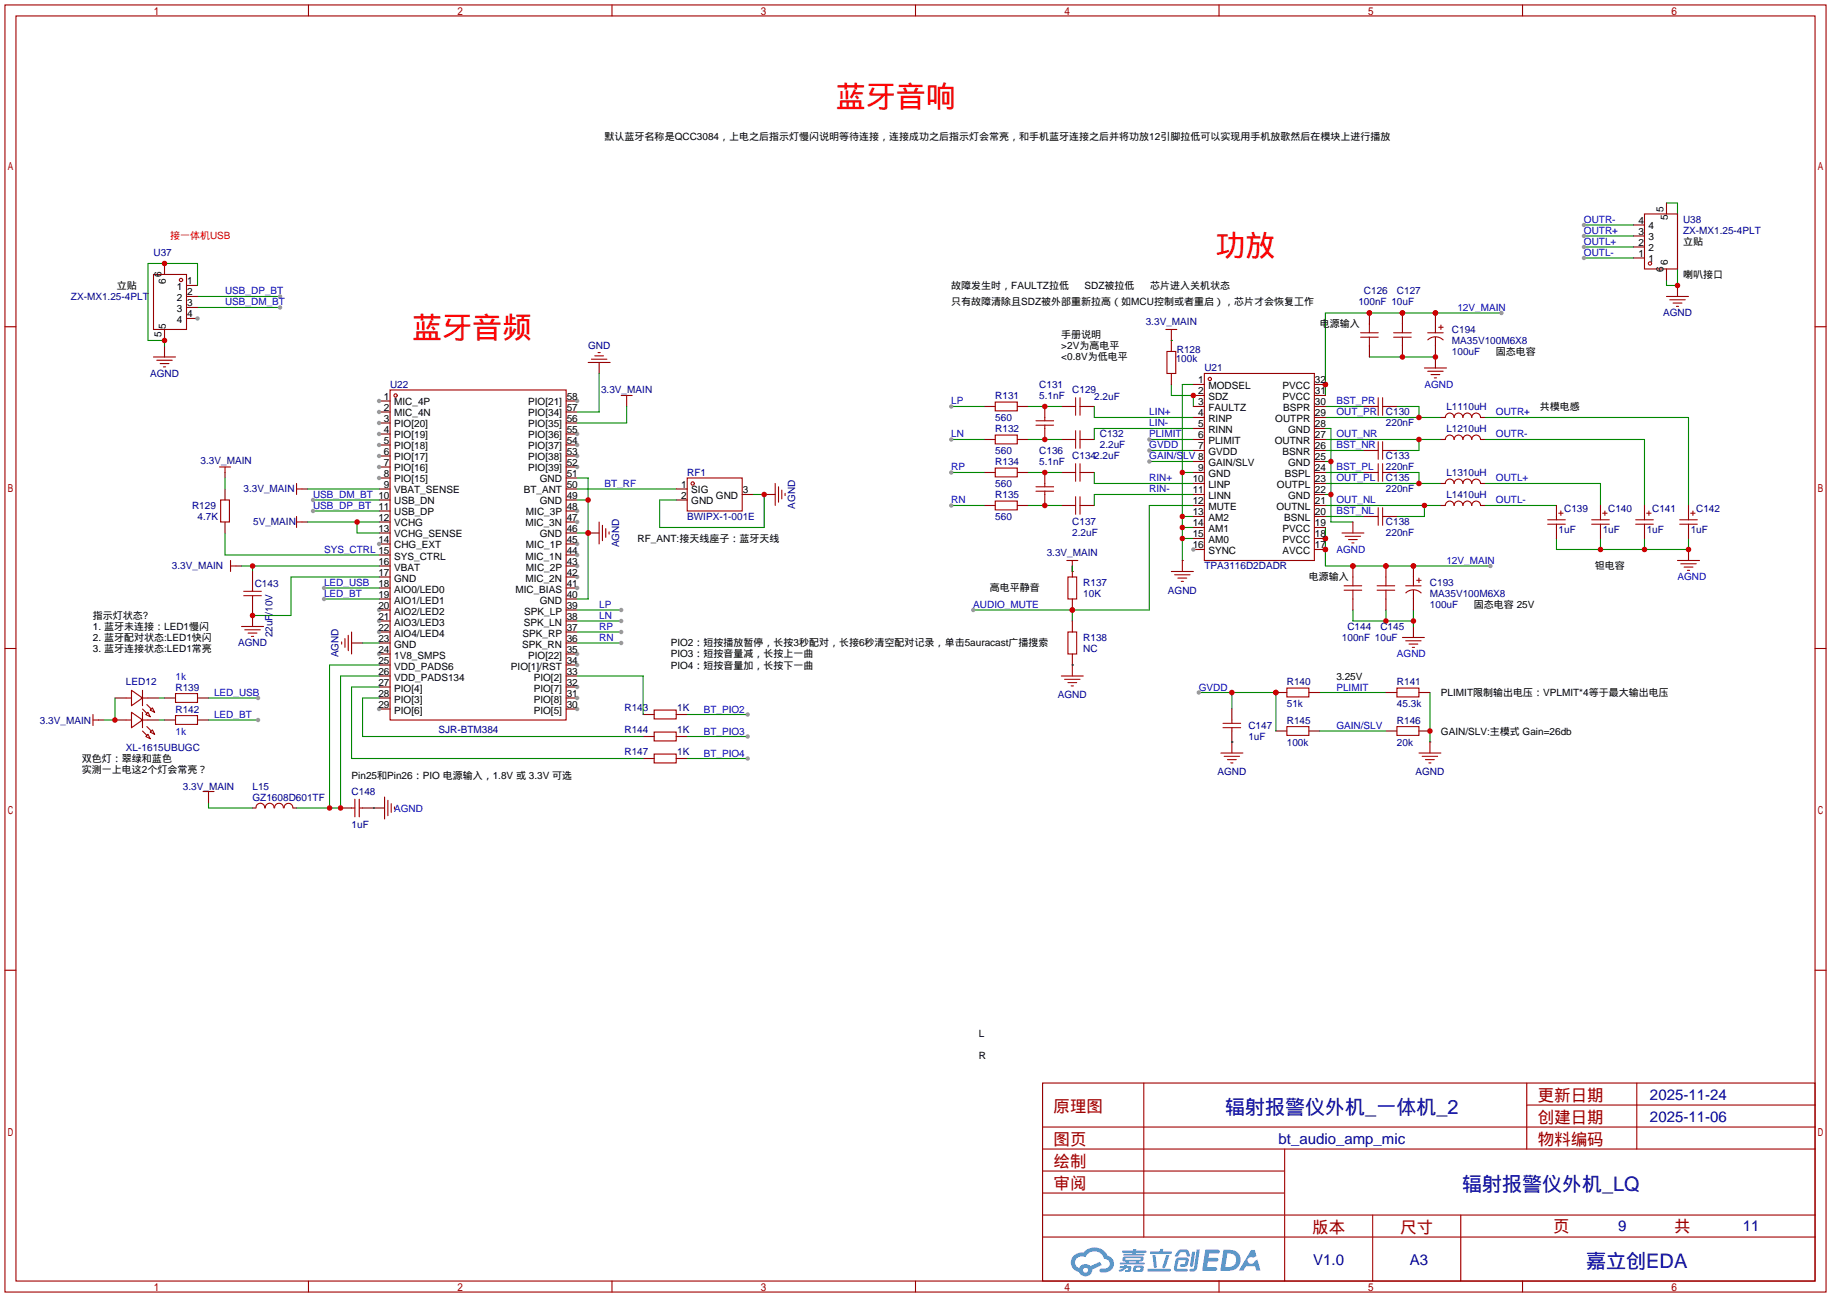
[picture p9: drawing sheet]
<svg xmlns="http://www.w3.org/2000/svg" width="423mm" height="299mm" viewBox="0 0 423 299" stroke-linecap="round" stroke-linejoin="round" font-family="sans-serif">
<defs><g id="words">
<g font-size="6.9" fill="#f00">
<text x="192.9" y="24.8">蓝牙音响</text>
<text x="280.5" y="59.1">功放</text>
<text x="95.1" y="78.2">蓝牙音频</text>
</g>
<g font-size="4.6" fill="#000080">
<text x="282.8" y="257.2">辐射报警仪外机_一体机_2</text>
<text x="337.5" y="275">辐射报警仪外机_LQ</text>
<text x="366.2" y="292.8">嘉立创EDA</text>
</g>
<g font-size="3.8" fill="#a00000">
<text x="243.2" y="256.8">原理图</text>
<text x="355" y="254.3">更新日期</text>
<text x="355" y="259.3">创建日期</text>
<text x="243.2" y="269.5">绘制</text>
<text x="243.2" y="264.4">图页</text>
<text x="355" y="264.4">物料编码</text>
<text x="243.2" y="274.6">审阅</text>
<text x="302.9" y="284.7">版本</text>
<text x="323.2" y="284.7">尺寸</text>
<text x="358.5" y="284.5">页</text>
<text x="386.5" y="284.5">共</text>
</g>
<g font-size="3.5" fill="#000080">
<text x="380.9" y="254">2025-11-24</text>
<text x="380.9" y="259.1">2025-11-06</text>
<text x="295.1" y="264.2">bt_audio_amp_mic</text>
<text x="373.6" y="284.3">9</text>
<text x="402.3" y="284.3">11</text>
<text x="303.1" y="292.1">V1.0</text>
<text x="325.4" y="292.1">A3</text>
</g>
<g font-size="2.3">
<text x="139.6" y="32.4">默认蓝牙名称是QCC3084，上电之后指示灯慢闪说明等待连接，连接成功之后指示灯会常亮，和手机蓝牙连接之后并将功放12引脚拉低可以实现用手机放歌然后在模块上进行播放</text>
<text x="378.2" y="51.7">4</text>
<text x="380.5" y="53">4</text>
<text x="384" y="48.9" transform="rotate(-90 384 48.9)">5</text>
<text x="385" y="50.7" transform="rotate(-90 385 50.7)">5</text>
<text x="378.2" y="59.3">1</text>
<text x="378.2" y="56.8">2</text>
<text x="378.2" y="54.3">3</text>
<text x="380.5" y="58.1">2</text>
<text x="380.5" y="55.5">3</text>
<text x="388.5" y="56.6">立贴</text>
<text x="37.3" y="63.9" transform="rotate(-90 37.3 63.9)">6</text>
<text x="38.3" y="65.7" transform="rotate(-90 38.3 65.7)">6</text>
<text x="43.2" y="65.7">1</text>
<text x="380.5" y="60.6">1</text>
<text x="384" y="62.9" transform="rotate(-90 384 62.9)">6</text>
<text x="385" y="61.1" transform="rotate(-90 385 61.1)">6</text>
<text x="388.5" y="64.2">喇叭接口</text>
<text x="27" y="66.7">立贴</text>
<text x="40.8" y="67">1</text>
<text x="40.8" y="69.5">2</text>
<text x="43.2" y="68.2">2</text>
<text x="43.2" y="70.8">3</text>
<text x="219.6" y="66.7">故障发生时，FAULTZ拉低</text>
<text x="219.6" y="70.5">只有故障清除且SDZ被外部重新拉高（如MCU控制或者重启），芯片才会恢复工作</text>
<text x="250.4" y="66.7">SDZ被拉低</text>
<text x="265.5" y="66.7">芯片进入关机状态</text>
<text x="37.3" y="77.8" transform="rotate(-90 37.3 77.8)">5</text>
<text x="38.3" y="76.1" transform="rotate(-90 38.3 76.1)">5</text>
<text x="40.8" y="72">3</text>
<text x="40.8" y="74.6">4</text>
<text x="43.2" y="73.3">4</text>
<text x="304.7" y="75.6">电源输入</text>
<text x="245" y="78.2">手册说明</text>
<text x="245" y="80.7">&gt;2V为高电平</text>
<text x="245" y="83.2">&lt;0.8V为低电平</text>
<text x="345.3" y="82">固态电容</text>
<text x="276.6" y="88.5">1</text>
<text x="278.9" y="89.8">MODSEL</text>
<text x="296" y="89.8">PVCC</text>
<text x="303.5" y="88.5">32</text>
<text x="88.6" y="92.4">1</text>
<text x="88.6" y="94.9">2</text>
<text x="91" y="93.6">MIC_4P</text>
<text x="121.9" y="93.6">PIO[21]</text>
<text x="130.8" y="94.9">57</text>
<text x="130.8" y="92.4">58</text>
<text x="276.6" y="91.1">2</text>
<text x="276.6" y="93.6">3</text>
<text x="278.9" y="92.4">SDZ</text>
<text x="278.9" y="94.9">FAULTZ</text>
<text x="296" y="92.4">PVCC</text>
<text x="296.2" y="94.9">BSPR</text>
<text x="303.5" y="93.6">30</text>
<text x="303.5" y="91.1">31</text>
<text x="355.5" y="94.7">共模电感</text>
<text x="88.6" y="97.4">3</text>
<text x="88.6" y="100">4</text>
<text x="91" y="96.2">MIC_4N</text>
<text x="91" y="98.7">PIO[20]</text>
<text x="91" y="101.2">PIO[19]</text>
<text x="121.9" y="101.2">PIO[36]</text>
<text x="121.9" y="98.7">PIO[35]</text>
<text x="121.9" y="96.2">PIO[34]</text>
<text x="130.8" y="100">55</text>
<text x="130.8" y="97.4">56</text>
<text x="276.6" y="96.2">4</text>
<text x="276.6" y="98.7">5</text>
<text x="276.6" y="101.2">6</text>
<text x="278.9" y="97.4">RINP</text>
<text x="278.9" y="100">RINN</text>
<text x="294.4" y="97.4">OUTPR</text>
<text x="297.3" y="100">GND</text>
<text x="303.5" y="101.2">27</text>
<text x="303.5" y="98.7">28</text>
<text x="303.5" y="96.2">29</text>
<text x="88.6" y="102.5">5</text>
<text x="88.6" y="105.1">6</text>
<text x="88.6" y="107.6">7</text>
<text x="91" y="103.8">PIO[18]</text>
<text x="91" y="106.3">PIO[17]</text>
<text x="121.9" y="106.3">PIO[38]</text>
<text x="121.9" y="103.8">PIO[37]</text>
<text x="130.8" y="107.6">52</text>
<text x="130.8" y="105.1">53</text>
<text x="130.8" y="102.5">54</text>
<text x="276.6" y="103.8">7</text>
<text x="278.9" y="102.5">PLIMIT</text>
<text x="278.9" y="105.1">GVDD</text>
<text x="278.9" y="107.6">GAIN/SLV</text>
<text x="294.3" y="102.5">OUTNR</text>
<text x="296" y="105.1">BSNR</text>
<text x="297.3" y="107.6">GND</text>
<text x="303.5" y="106.3">25</text>
<text x="303.5" y="103.8">26</text>
<text x="88.6" y="110.1">8</text>
<text x="88.6" y="112.7">9</text>
<text x="91" y="108.9">PIO[16]</text>
<text x="91" y="111.4">PIO[15]</text>
<text x="91" y="113.9">VBAT_SENSE</text>
<text x="120.9" y="113.9">BT_ANT</text>
<text x="121.9" y="108.9">PIO[39]</text>
<text x="124.6" y="111.4">GND</text>
<text x="130.8" y="112.7">50</text>
<text x="130.8" y="110.1">51</text>
<text x="157.2" y="112.7">1</text>
<text x="159.6" y="113.9">SIG</text>
<text x="171.4" y="113.9">3</text>
<text x="275.3" y="111.4">10</text>
<text x="275.3" y="113.9">11</text>
<text x="276.6" y="108.9">9</text>
<text x="278.9" y="110.1">GND</text>
<text x="278.9" y="112.7">LINP</text>
<text x="294.8" y="112.7">OUTPL</text>
<text x="296.6" y="110.1">BSPL</text>
<text x="303.5" y="113.9">22</text>
<text x="303.5" y="111.4">23</text>
<text x="303.5" y="108.9">24</text>
<text x="91" y="116.5">USB_DN</text>
<text x="91" y="119">USB_DP</text>
<text x="121.4" y="119">MIC_3P</text>
<text x="124.6" y="116.5">GND</text>
<text x="130.8" y="117.8">48</text>
<text x="130.8" y="115.2">49</text>
<text x="157.2" y="115.2">2</text>
<text x="159.6" y="116.5">GND</text>
<text x="165.3" y="115.2">GND</text>
<text x="275.3" y="116.5">12</text>
<text x="275.3" y="119">13</text>
<text x="278.9" y="115.2">LINN</text>
<text x="278.9" y="117.8">MUTE</text>
<text x="294.6" y="117.8">OUTNL</text>
<text x="297.3" y="115.2">GND</text>
<text x="303.5" y="119">20</text>
<text x="303.5" y="116.5">21</text>
<text x="87.3" y="120.3">12</text>
<text x="87.3" y="122.8">13</text>
<text x="87.3" y="125.4">14</text>
<text x="91" y="121.6">VCHG</text>
<text x="91" y="124.1">VCHG_SENSE</text>
<text x="121.3" y="121.6">MIC_3N</text>
<text x="124.6" y="124.1">GND</text>
<text x="130.8" y="125.4">45</text>
<text x="130.8" y="122.8">46</text>
<text x="130.8" y="120.3">47</text>
<text x="147.2" y="125.1">RF_ANT:接天线座子：蓝牙天线</text>
<text x="275.3" y="121.6">14</text>
<text x="275.3" y="124.1">15</text>
<text x="278.9" y="120.3">AM2</text>
<text x="278.9" y="122.8">AM1</text>
<text x="278.9" y="125.4">AM0</text>
<text x="296" y="125.4">PVCC</text>
<text x="296" y="122.8">PVCC</text>
<text x="296.4" y="120.3">BSNL</text>
<text x="303.5" y="124.1">18</text>
<text x="303.5" y="121.6">19</text>
<text x="87.3" y="130.5">16</text>
<text x="91" y="126.6">CHG_EXT</text>
<text x="91" y="129.2">SYS_CTRL</text>
<text x="91" y="131.7">VBAT</text>
<text x="121.3" y="129.2">MIC_1N</text>
<text x="121.4" y="131.7">MIC_2P</text>
<text x="121.4" y="126.6">MIC_1P</text>
<text x="130.8" y="130.5">43</text>
<text x="130.8" y="127.9">44</text>
<text x="275.3" y="126.6">16</text>
<text x="278.9" y="127.9">SYNC</text>
<text x="296" y="127.9">AVCC</text>
<text x="303.5" y="126.6">17</text>
<text x="368.2" y="131.5">钽电容</text>
<text x="87.3" y="133">17</text>
<text x="87.3" y="135.5">18</text>
<text x="91" y="134.3">GND</text>
<text x="91" y="136.8">AIO0/LED0</text>
<text x="119" y="136.8">MIC_BIAS</text>
<text x="121.3" y="134.3">MIC_2N</text>
<text x="130.8" y="135.5">41</text>
<text x="130.8" y="133">42</text>
<text x="228.5" y="136.6">高电平静音</text>
<text x="302.1" y="134">电源输入</text>
<text x="21.5" y="142.9">指示灯状态?</text>
<text x="87.3" y="138.1">19</text>
<text x="87.3" y="140.6">20</text>
<text x="87.3" y="143.2">21</text>
<text x="91" y="139.3">AIO1/LED1</text>
<text x="91" y="141.9">AIO2/LED2</text>
<text x="121" y="141.9">SPK_LP</text>
<text x="124.6" y="139.3">GND</text>
<text x="130.8" y="143.2">38</text>
<text x="130.8" y="140.6">39</text>
<text x="130.8" y="138.1">40</text>
<text x="340.2" y="140.4">固态电容 25V</text>
<text x="21.5" y="145.5">1. 蓝牙未连接：LED1慢闪</text>
<text x="21.5" y="148">2. 蓝牙配对状态:LED1快闪</text>
<text x="87.3" y="145.7">22</text>
<text x="87.3" y="148.2">23</text>
<text x="91" y="144.4">AIO3/LED3</text>
<text x="91" y="147">AIO4/LED4</text>
<text x="91" y="149.5">GND</text>
<text x="120.5" y="149.5">SPK_RN</text>
<text x="120.6" y="147">SPK_RP</text>
<text x="120.9" y="144.4">SPK_LN</text>
<text x="130.8" y="148.2">36</text>
<text x="130.8" y="145.7">37</text>
<text x="154.8" y="149.3">PIO2：短按播放暂停，长按3秒配对，长接6秒清空配对记录，单击5auracast广播搜索</text>
<text x="21.5" y="150.5">3. 蓝牙连接状态:LED1常亮</text>
<text x="87.3" y="150.8">24</text>
<text x="87.3" y="153.3">25</text>
<text x="87.3" y="155.9">26</text>
<text x="91" y="152">1V8_SMPS</text>
<text x="91" y="154.6">VDD_PADS6</text>
<text x="117.9" y="154.6">PIO[1]/RST</text>
<text x="121.9" y="152">PIO[22]</text>
<text x="130.8" y="155.9">33</text>
<text x="130.8" y="153.3">34</text>
<text x="130.8" y="150.8">35</text>
<text x="154.8" y="151.8">PIO3：短按音量减，长按上一曲</text>
<text x="154.8" y="154.4">PIO4：短按音量加，长按下一曲</text>
<text x="87.3" y="158.4">27</text>
<text x="87.3" y="160.9">28</text>
<text x="91" y="157.1">VDD_PADS134</text>
<text x="91" y="159.7">PIO[4]</text>
<text x="123.2" y="159.7">PIO[7]</text>
<text x="123.2" y="157.1">PIO[2]</text>
<text x="130.8" y="160.9">31</text>
<text x="130.8" y="158.4">32</text>
<text x="308.5" y="156.9">3.25V</text>
<text x="332.6" y="160.7">PLIMIT限制输出电压：VPLMIT*4等于最大输出电压</text>
<text x="87.3" y="163.5">29</text>
<text x="91" y="162.2">PIO[3]</text>
<text x="91" y="164.7">PIO[6]</text>
<text x="123.2" y="164.7">PIO[5]</text>
<text x="123.2" y="162.2">PIO[8]</text>
<text x="130.8" y="163.5">30</text>
<text x="332.6" y="169.6">GAIN/SLV:主模式 Gain=26db</text>
<text x="18.9" y="175.9">双色灯：翠绿和蓝色</text>
<text x="18.9" y="178.5">实测一上电这2个灯会常亮？</text>
<text x="81.2" y="179.8">Pin25和Pin26：PIO 电源输入，1.8V 或 3.3V 可选</text>
<text x="225.9" y="239.4">L</text>
<text x="225.9" y="244.5">R</text>
</g>
<g font-size="2.3" fill="#00f">
<text x="365.6" y="51.5">OUTR-</text>
<text x="365.6" y="56.6">OUTL+</text>
<text x="365.6" y="59.1">OUTL-</text>
<text x="365.6" y="54">OUTR+</text>
<text x="51.9" y="68">USB_DP_BT</text>
<text x="51.9" y="70.5">USB_DM_BT</text>
<text x="336.4" y="71.8">12V_MAIN</text>
<text x="328.8" y="89.6">AGND</text>
<text x="219.6" y="93.4">LP</text>
<text x="265.3" y="95.9">LIN+</text>
<text x="308.5" y="93.4">BST_PR</text>
<text x="308.5" y="95.9">OUT_PR</text>
<text x="345.3" y="95.9">OUTR+</text>
<text x="219.6" y="101">LN</text>
<text x="265.3" y="101">PLIMIT</text>
<text x="265.3" y="98.5">LIN-</text>
<text x="308.5" y="101">OUT_NR</text>
<text x="345.3" y="101">OUTR-</text>
<text x="265.3" y="103.6">GVDD</text>
<text x="265.3" y="106.1">GAIN/SLV 8</text>
<text x="308.5" y="103.6">BST_NR</text>
<text x="139.6" y="112.4">BT_RF</text>
<text x="219.6" y="108.6">RP</text>
<text x="265.3" y="111.2">RIN+</text>
<text x="265.3" y="113.7">RIN-</text>
<text x="308.5" y="108.6">BST_PL</text>
<text x="308.5" y="111.2">OUT_PL</text>
<text x="345.3" y="111.2">OUTL+</text>
<text x="72.3" y="115">USB_DM_BT 10</text>
<text x="72.3" y="117.5">USB_DP_BT 11</text>
<text x="219.6" y="116.3">RN</text>
<text x="308.5" y="118.8">BST_NL</text>
<text x="308.5" y="116.3">OUT_NL</text>
<text x="345.3" y="116.3">OUTL-</text>
<text x="74.8" y="127.7">SYS_CTRL 15</text>
<text x="308.5" y="127.7">AGND</text>
<text x="333.9" y="130.2">12V_MAIN</text>
<text x="74.8" y="135.3">LED_USB</text>
<text x="74.8" y="137.8">LED_BT</text>
<text x="387.2" y="134">AGND</text>
<text x="138.3" y="140.4">LP</text>
<text x="138.3" y="142.9">LN</text>
<text x="224.7" y="140.4">AUDIO_MUTE</text>
<text x="138.3" y="145.5">RP</text>
<text x="138.3" y="148">RN</text>
<text x="322.5" y="151.8">AGND</text>
<text x="40.5" y="156.9">1k</text>
<text x="49.4" y="160.7">LED_USB</text>
<text x="276.7" y="159.4">GVDD</text>
<text x="308.5" y="159.4">PLIMIT</text>
<text x="49.4" y="165.8">LED_BT</text>
<text x="162.4" y="164.5">BT_PIO2</text>
<text x="40.5" y="169.6">1k</text>
<text x="162.4" y="169.6">BT_PIO3</text>
<text x="308.5" y="168.3">GAIN/SLV</text>
<text x="162.4" y="174.7">BT_PIO4</text>
<text x="91" y="187.4">AGND</text>
</g>
<g font-size="2.3" fill="#000080">
<text x="388.5" y="51.5">U38</text>
<text x="35.4" y="59.1">U37</text>
<text x="388.5" y="54">ZX-MX1.25-4PLT</text>
<text x="16.4" y="69.3">ZX-MX1.25-4PLT</text>
<text x="313.6" y="70.5">100nF 10uF</text>
<text x="314.8" y="68">C126</text>
<text x="322.5" y="68">C127</text>
<text x="264.5" y="75.1">3.3V_MAIN</text>
<text x="335.2" y="76.9">C194</text>
<text x="383.9" y="73.1">AGND</text>
<text x="135.7" y="80.7">GND</text>
<text x="271.4" y="83.5">100k</text>
<text x="271.7" y="81.5">R128</text>
<text x="335.2" y="79.4">MA35V100M6X8</text>
<text x="335.2" y="82">100uF</text>
<text x="34.6" y="87">AGND</text>
<text x="90" y="89.6">U22</text>
<text x="239.9" y="89.6">C131</text>
<text x="278" y="85.8">U21</text>
<text x="138.8" y="90.9">3.3V_MAIN</text>
<text x="229.7" y="92.1">R131</text>
<text x="239.9" y="92.1">5.1nF</text>
<text x="247.5" y="90.9">C129</text>
<text x="252.6" y="92.4">2.2uF</text>
<text x="319.9" y="95.9">C130</text>
<text x="333.9" y="94.7">L1110uH</text>
<text x="229.7" y="97.2">560</text>
<text x="229.7" y="99.7">R132</text>
<text x="253.9" y="101">C132</text>
<text x="319.9" y="98.5">220nF</text>
<text x="333.9" y="99.7">L1210uH</text>
<text x="46.3" y="107.1">3.3V_MAIN</text>
<text x="229.7" y="104.8">560</text>
<text x="229.7" y="107.4">R134</text>
<text x="239.9" y="104.8">C136</text>
<text x="239.9" y="107.4">5.1nF</text>
<text x="247.5" y="106.1">C1342.2uF</text>
<text x="253.9" y="103.6">2.2uF</text>
<text x="319.9" y="106.1">C133</text>
<text x="56.2" y="113.7">3.3V_MAIN</text>
<text x="158.6" y="109.9">RF1</text>
<text x="229.7" y="112.4">560</text>
<text x="319.9" y="111.2">C135</text>
<text x="319.9" y="113.7">220nF</text>
<text x="319.9" y="108.6">220nF</text>
<text x="333.9" y="109.9">L1310uH</text>
<text x="44.3" y="117.5">R129</text>
<text x="183.6" y="117.5" transform="rotate(-90 183.6 117.5)">AGND</text>
<text x="229.7" y="115">R135</text>
<text x="333.9" y="115">L1410uH</text>
<text x="361.1" y="118.3">C139</text>
<text x="371.2" y="118.3">C140</text>
<text x="381.4" y="118.3">C141</text>
<text x="391.5" y="118.3">C142</text>
<text x="45.6" y="120.1">4.7K</text>
<text x="58.4" y="121.3">5V_MAIN</text>
<text x="158.6" y="120.1">BWIPX-1-001E</text>
<text x="229.7" y="120.1">560</text>
<text x="247.5" y="121.3">C137</text>
<text x="247.5" y="123.9">2.2uF</text>
<text x="319.9" y="121.3">C138</text>
<text x="319.9" y="123.9">220nF</text>
<text x="359.8" y="123.1">1uF</text>
<text x="370" y="123.1">1uF</text>
<text x="380.1" y="123.1">1uF</text>
<text x="390.3" y="123.1">1uF</text>
<text x="39.7" y="131.5">3.3V_MAIN</text>
<text x="142.9" y="126.4" transform="rotate(-90 142.9 126.4)">AGND</text>
<text x="241.6" y="128.4">3.3V_MAIN</text>
<text x="278" y="131.5">TPA3116D2DADR</text>
<text x="58.8" y="135.6">C143</text>
<text x="250.1" y="135.3">R137</text>
<text x="250.1" y="137.8">10K</text>
<text x="269.6" y="137.1">AGND</text>
<text x="330.1" y="135.3">C193</text>
<text x="330.1" y="137.8">MA35V100M6X8</text>
<text x="330.1" y="140.4">100uF</text>
<text x="55" y="149.3">AGND</text>
<text x="62.9" y="147.2" transform="rotate(-90 62.9 147.2)">22uF/10V</text>
<text x="250.1" y="148">R138</text>
<text x="309.8" y="148">100nF 10uF</text>
<text x="311" y="145.5">C144</text>
<text x="318.6" y="145.5">C145</text>
<text x="78.2" y="151.8" transform="rotate(-90 78.2 151.8)">AGND</text>
<text x="250.1" y="150.5">NC</text>
<text x="29.1" y="158.2">LED12</text>
<text x="40.5" y="159.4">R139</text>
<text x="244.2" y="161.2">AGND</text>
<text x="297.1" y="158.2">R140</text>
<text x="322.5" y="158.2">R141</text>
<text x="9.2" y="167.1">3.3V_MAIN</text>
<text x="40.5" y="164.5">R142</text>
<text x="144.1" y="164.3">R143</text>
<text x="156.3" y="164.3">1K</text>
<text x="297.1" y="167.1">R145</text>
<text x="297.1" y="163.2">51k</text>
<text x="322.5" y="167.1">R146</text>
<text x="322.5" y="163.2">45.3k</text>
<text x="29.1" y="173.4">XL-1615UBUGC</text>
<text x="101.2" y="169.3">SJR-BTM384</text>
<text x="144.1" y="169.3">R144</text>
<text x="156.3" y="169.3">1K</text>
<text x="288.2" y="168.3">C147</text>
<text x="288.2" y="170.9">1uF</text>
<text x="297.1" y="172.1">100k</text>
<text x="322.5" y="172.1">20k</text>
<text x="144.1" y="174.4">R147</text>
<text x="156.3" y="174.4">1K</text>
<text x="281" y="179">AGND</text>
<text x="326.7" y="179">AGND</text>
<text x="42.2" y="182.3">3.3V_MAIN</text>
<text x="58.3" y="182.3">L15</text>
<text x="58.3" y="184.8">GZ1608D601TF</text>
<text x="81.2" y="183.6">C148</text>
<text x="81.2" y="191.2">1uF</text>
</g>
<text font-size="2.3" fill="#f00" x="39.2" y="55.3">接一体机USB</text>
</g></defs>
<g fill="none" stroke="#a10000" stroke-width=".25">
<path d="M1.1 1.1h420.4v297.2h-420.4zM3.7 3.7h415.3v292.1h-415.3zM71.2 1.1v2.6M141.3 1.1v2.6M211.3 1.1v2.6M281.4 1.1v2.6M351.5 1.1v2.6M1.1 75.4h2.6M419 75.4h2.5M1.1 149.7h2.6M419 149.7h2.5M1.1 224h2.6"/>
<path d="M419 224h2.5M240.7 250.1h178.3v45.7h-178.3zM264 250.1v35.5M352.4 250.1v15.2M352.4 255.1h66.6M377.8 250.1v15.2M240.7 270.4h55.8M240.7 265.3h178.3M240.7 275.5h55.8M240.7 260.2h178.3M296.5 265.3v30.5M71.2 295.8v2.5"/>
<path d="M141.3 295.8v2.5M211.3 295.8v2.5M240.7 285.6h178.3M240.7 280.5h178.3M281.4 295.8v2.5M316.9 280.5v15.3M337.2 280.5v15.3M351.5 295.8v2.5"/>
</g>
<g fill="#5487ff">
<path d="M278.2 288.5h2.7a.48 .48 0 0 1 .7 .5 .48 .48 0 0 1-.7 .4h-1.8l-.1 1h1.8a.43 .43 0 0 1 .4 .5 .43 .43 0 0 1-.4 .4h-2l-.2 1.3h1.7a.45 .45 0 0 1 .6 .2 .45 .45 0 0 1-.1 .6h-3.3z"/>
<path d="M288.8 288.6h.8l.4 1.4-.7 .4a.84 .84 0 0 0-1.2 .2 .84 .84 0 0 0 .3 1.2 .84 .84 0 0 0 1.2-.4l.1-.3 .6-.3 .7 2.6h-1l-.3-1h-2.1l-.6 1h-1z"/>
<path d="M275.2 289h.7l-.5 3.2a.36 .36 0 0 1-.4 .3 .36 .36 0 0 1-.3-.3z"/>
<path d="M276.2 288.5h.7l-.6 4.3a1.13 1.13 0 0 1-1.7 .6l.1-.4 .8-.1 .1-.1z"/>
<path d="M271.9 288.8l.6-.3h1.1a.77 .77 0 0 1 .8 .5l.3 1-.1 .1h-.6l-.3-.9-.2-.1h-1l-.7 1h-.6z"/>
<path d="M271.5 290.7l.5-.4h1.7a.81 .81 0 0 1 .7 .5 .81 .81 0 0 1-.2 .9 .81 .81 0 0 1-.9 .8h-.6a.32 .32 0 0 1-.3-.4 .32 .32 0 0 1 .3-.2l.8-.1 .2-.8h-1.7l-.3 1.9 2.2 .1a.32 .32 0 0 1 .3 .3 .32 .32 0 0 1-.4 .3h-2.2l-.5-.3-.1-.5z"/>
<path d="M264.9 293h5.1a.33 .33 0 0 1 .3 .3 .33 .33 0 0 1-.4 .3h-4.9l-.1-.1z"/>
<path d="M269.2 289.8h.7l-.6 2a.98 .98 0 0 1-.7 1l-.3-.3z"/>
<path d="M266 289.8h.7l.3 2.6a.34 .34 0 0 1-.3 .4 .34 .34 0 0 1-.3-.3z"/>
<path d="M265.5 288.9h2.2l.2-.5h.6l-.1 .5h1.8a.32 .32 0 0 1 .3 .4 .32 .32 0 0 1-.3 .3h-4.5l-.2-.2z"/>
<path d="M258.5 292.3h1l.1-.2h.6l-.1 .2 .9 .1 .1 .1-.1 1-1.3 .2v-.5h.7v-.4a.68 .68 0 0 0-.9 .4l-1.1 .5-.2-.4 1-.5h-.7z"/>
<path d="M259.1 288.8h2.4l.1-.4h.7l-.1 .4h2.2l.3 .2-.3 .2h-2.2l-.1 .3h1.8l.3 .2-.3 .2h-4.5l-.1-.4h2.1v-.3h-2.2l-.2-.1z"/>
<path d="M282.4 288.5l-.7 4.9h1.7a2.5 2.5 0 0 0 3-2.5 2.5 2.5 0 0 0-3.1-2.4zM283.3 289.4a1.65 1.65 0 0 1 2 1.7 1.65 1.65 0 0 1-2.1 1.5h-.4z"/>
<path d="M259.2 290.3l-.1 .8 .7 .1 .1 .3h-1.4l.1 .4h5.4l.2-.1-.2-.3h-1.1l.1-.3a.7 .7 0 0 0 .9-.2 .7 .7 0 0 0-.1-.9h-4.1zM259.8 290.5l3.5 .1-.2 .3h-3.2zM260.6 291.2h1.6l-.1 .3h-1.5z"/>
<path d="M261.7 292.4a1.05 1.05 0 0 0 0 1.2 2.91 2.91 0 0 0 2.1-.1 .98 .98 0 0 0 .1-1.2l-1.7-.1zM262.3 292.7h.8l.1 .4-.2 .2-.8-.1z"/>
<path d="M247.9 289.9a2.23 2.23 0 0 0-.6 2.3 2.23 2.23 0 0 0 1.8 1.5 1.58 1.58 0 0 0 1.7 1 1.58 1.58 0 0 0 1.3-1.6l2.2-1-.5-.8-2.1 1a1.65 1.65 0 0 0-2.6 .5 1.47 1.47 0 0 1-.7-2.1 1.47 1.47 0 0 1 2.2-.4 2.3 2.3 0 0 1 2.3-1.4 2.3 2.3 0 0 1 2 1.8 1.12 1.12 0 0 1 1.3 1 1.12 1.12 0 0 1-1.1 1.2h-.7a.45 .45 0 0 0-.6 .4 .45 .45 0 0 0 .4 .5 2.21 2.21 0 0 0 2.3-.6 2.21 2.21 0 0 0 .5-2.2 2.13 2.13 0 0 0-1.4-1.1 3.3 3.3 0 0 0-5.5-.7l-1.2 .1zM250 293.3a.6 .6 0 0 1 1.2 0 .6 .6 0 0 1-1.2 0z"/>
</g>
<g fill="none" stroke="#a10000" stroke-width=".25">
<path d="M30.4 159.4l2.5 1.8-2.5 1.7zM32.9 159.4v3.5M29.1 161.2h1.3M29.1 166.2h1.3M30.4 164.5l2.5 1.7-2.5 1.8zM32.9 163.7l1 1M32.9 161.2h1.3M32.9 164.5v3.5M32.9 166.2h1.3M32.9 168.8l1 1M33.9 162.7l1 1M33.9 167.8l1 1"/>
<path d="M34.2 164.5l.5 1-1-.5zM34.2 169.5l.5 1.1-1-.5zM34.7 164l.5-.6 .5 1.1zM34.7 169l.5-.5 .5 1z"/>
</g>
<path d="M26.5 161.2h2.6M26.5 166.2h2.6M34.2 161.2h2.5M34.2 166.2h2.5" fill="none" stroke="#870000" stroke-width=".25"/>
<path d="M26.5 161.2v5h-2.5" fill="none" stroke="#008700" stroke-width=".25"/>
<circle cx="26.5" cy="166.2" r=".63" fill="#c00"/>
<path d="M38 166.2h2.5M45.6 166.2h2.5" fill="none" stroke="#870000" stroke-width=".25"/>
<path d="M40.5 165.2h5.1v2.1h-5.1z" fill="none" stroke="#a10000" stroke-width=".25"/>
<path d="M36.7 166.2h1.3M48.1 166.2h11.5" fill="none" stroke="#008700" stroke-width=".25"/>
<circle cx="59.6" cy="166.2" r=".51" fill="#999"/>
<path d="M38 161.2h2.5M45.6 161.2h2.5" fill="none" stroke="#870000" stroke-width=".25"/>
<path d="M40.5 160.1h5.1v2.1h-5.1z" fill="none" stroke="#a10000" stroke-width=".25"/>
<path d="M305.9 93.9h8.9M305.9 96.4h26.7M322.5 93.9h5v2.5M305.9 104h8.9M305.9 109.1h8.9M305.9 119.3h8.9M36.7 161.2h1.3" fill="none" stroke="#008700" stroke-width=".25"/>
<circle cx="327.5" cy="96.4" r=".63" fill="#c00"/>
<path d="M305.9 101.5h26.7M327.5 101.5v2.5h-5" fill="none" stroke="#008700" stroke-width=".25"/>
<circle cx="327.5" cy="101.5" r=".63" fill="#c00"/>
<path d="M305.9 111.6h26.7M322.5 109.1h5v2.5" fill="none" stroke="#008700" stroke-width=".25"/>
<circle cx="327.5" cy="111.6" r=".63" fill="#c00"/>
<path d="M305.9 116.7h26.7M328.8 116.7v2.6h-6.3" fill="none" stroke="#008700" stroke-width=".25"/>
<circle cx="328.8" cy="116.7" r=".63" fill="#c00"/>
<path d="M331.3 82.4v2.6M326.3 144.7v2.5" fill="none" stroke="#870000" stroke-width=".25"/>
<path d="M328.8 85h5.1M329.6 85.7h3.5M330.3 86.5h2.1M331.1 87.2h.5M323.7 147.2h5.1M324.5 148h3.5M325.2 148.7h2.1M326 149.5h.5" fill="none" stroke="#a10000" stroke-width=".25"/>
<path d="M316.1 82.4h15.2M312.3 140.8v2.6h14M319.9 140.8v2.6M326.3 140.8v3.9" fill="none" stroke="#008700" stroke-width=".25"/>
<g fill="#c00">
<circle cx="326.3" cy="143.4" r=".63"/>
<circle cx="319.9" cy="143.4" r=".63"/>
</g>
<path d="M346.6 72.3h-40.7v19" fill="none" stroke="#008700" stroke-width=".25"/>
<g fill="#c00">
<circle cx="323.7" cy="72.3" r=".63"/>
<circle cx="316.1" cy="72.3" r=".63"/>
<circle cx="305.9" cy="88.8" r=".63"/>
<circle cx="331.3" cy="72.3" r=".63"/>
</g>
<circle cx="346.6" cy="72.3" r=".51" fill="#999"/>
<path d="M305.9 121.8v8.9h38.1" fill="none" stroke="#008700" stroke-width=".25"/>
<g fill="#c00">
<circle cx="319.9" cy="130.7" r=".63"/>
<circle cx="312.3" cy="130.7" r=".63"/>
<circle cx="305.9" cy="126.9" r=".63"/>
<circle cx="305.9" cy="124.3" r=".63"/>
<circle cx="326.3" cy="130.7" r=".63"/>
</g>
<circle cx="344" cy="130.7" r=".51" fill="#999"/>
<path d="M342.8 96.4h47v20.3M342.8 101.5h36.8v15.2M342.8 111.6h26.6v5.1M342.8 116.7h16.5M359.3 124.3v2.6h30.5v-2.6M369.4 124.3v2.6M379.6 124.3v2.6" fill="none" stroke="#008700" stroke-width=".25"/>
<path d="M389.8 126.9v2.5" fill="none" stroke="#870000" stroke-width=".25"/>
<path d="M387.2 129.4h5.1M388 130.2h3.5M388.7 130.9h2.1M389.5 131.7h.5" fill="none" stroke="#a10000" stroke-width=".25"/>
<g fill="#c00">
<circle cx="369.4" cy="126.9" r=".63"/>
<circle cx="379.6" cy="126.9" r=".63"/>
<circle cx="389.8" cy="126.9" r=".63"/>
</g>
<g fill="none" stroke="#870000" stroke-width=".25">
<path d="M227.2 93.9h2.5M234.8 93.9h2.6M241.2 93.9v2.5M241.2 98.9v2.6M245 93.9h2.5M250.1 93.9h2.5M227.2 101.5h2.5M227.2 109.1h2.5M227.2 116.7h2.5M234.8 101.5h2.6M234.8 109.1h2.6M234.8 116.7h2.6"/>
<path d="M241.2 109.1v2.5M241.2 114.2v2.5M245 101.5h2.5M245 109.1h2.5M245 116.7h2.5M250.1 101.5h2.5M250.1 109.1h2.5M250.1 116.7h2.5"/>
</g>
<g fill="none" stroke="#a10000" stroke-width=".25">
<path d="M229.7 92.8h5.1v2.1h-5.1zM239.1 98.2h4.1M239.1 97.2h4.1M241.2 96.4v.8M241.2 98.2v.7M247.5 93.9h.8M248.3 91.8v4.1M248.3 99.4v4.1M249.3 91.8v4.1M249.3 99.4v4.1M249.3 93.9h.8M229.7 100.5h5.1v2h-5.1z"/>
<path d="M229.7 108.1h5.1v2h-5.1zM229.7 115.7h5.1v2h-5.1zM239.1 113.4h4.1M239.1 112.4h4.1M241.2 111.6v.8M241.2 113.4v.8M247.5 101.5h.8M247.5 109.1h.8M247.5 116.7h.8M248.3 107.1v4M248.3 114.7v4M249.3 107.1v4"/>
<path d="M249.3 114.7v4M249.3 101.5h.8M249.3 109.1h.8M249.3 116.7h.8"/>
</g>
<path d="M275.5 88.8h-2.6v40.6M272.9 109.1h2.6M272.9 119.3h2.6M272.9 124.3h2.6M272.9 121.8h2.6" fill="none" stroke="#008700" stroke-width=".25"/>
<g fill="#c00">
<circle cx="272.9" cy="109.1" r=".63"/>
<circle cx="272.9" cy="119.3" r=".63"/>
<circle cx="272.9" cy="121.8" r=".63"/>
<circle cx="272.9" cy="124.3" r=".63"/>
</g>
<path d="M265.3 101.5h10.2" fill="none" stroke="#008700" stroke-width=".25"/>
<circle cx="265.3" cy="101.5" r=".51" fill="#999"/>
<path d="M265.3 104h10.2" fill="none" stroke="#008700" stroke-width=".25"/>
<circle cx="265.3" cy="104" r=".51" fill="#999"/>
<path d="M265.3 106.6h10.2" fill="none" stroke="#008700" stroke-width=".25"/>
<circle cx="265.3" cy="106.6" r=".51" fill="#999"/>
<path d="M252.6 93.9v2.5h22.9M275.5 98.9h-22.9v2.6M252.6 109.1v2.5h22.9M275.5 114.2h-22.9v2.5M275.5 116.7h-10.2v24.1h-40.6M247.5 140.8v2.6" fill="none" stroke="#008700" stroke-width=".25"/>
<circle cx="247.5" cy="140.8" r=".63" fill="#c00"/>
<circle cx="224.7" cy="140.8" r=".51" fill="#999"/>
<path d="M237.4 101.5h7.6" fill="none" stroke="#008700" stroke-width=".25"/>
<circle cx="241.2" cy="101.5" r=".63" fill="#c00"/>
<path d="M237.4 93.9h7.6" fill="none" stroke="#008700" stroke-width=".25"/>
<circle cx="241.2" cy="93.9" r=".63" fill="#c00"/>
<path d="M237.4 109.1h7.6" fill="none" stroke="#008700" stroke-width=".25"/>
<circle cx="241.2" cy="109.1" r=".63" fill="#c00"/>
<path d="M237.4 116.7h7.6" fill="none" stroke="#008700" stroke-width=".25"/>
<circle cx="241.2" cy="116.7" r=".63" fill="#c00"/>
<path d="M269.4 81.2h2v5h-2zM270.4 132h5.1M271.1 132.7h3.6M271.9 133.5h2M272.7 134.2h.5M272.9 129.4v2.6M327.5 173.9h5.1M328.3 174.6h3.6M329.1 175.4h2M329.8 176.1h.5M330.1 171.3v2.6" fill="none" stroke="#a10000" stroke-width=".25"/>
<path d="M270.4 78.6v2.6M270.4 86.2v2.6M272.9 129.4h.1M327.5 168.8h2.6M330.1 171.3h.1" fill="none" stroke="#870000" stroke-width=".25"/>
<path d="M270.4 88.8v2.5h5.1v2.6M304.7 159.9h15.2M330.1 159.9v11.4" fill="none" stroke="#008700" stroke-width=".25"/>
<circle cx="330.1" cy="168.8" r=".63" fill="#c00"/>
<path d="M294.5 168.8h2.6M302.1 168.8h2.6M319.9 168.8h2.6" fill="none" stroke="#870000" stroke-width=".25"/>
<path d="M297.1 167.8h5v2h-5zM322.5 167.8h5v2h-5z" fill="none" stroke="#a10000" stroke-width=".25"/>
<path d="M276.7 159.9h17.8v8.9M284.4 159.9v3.8M304.7 168.8h15.2" fill="none" stroke="#008700" stroke-width=".25"/>
<g fill="#c00">
<circle cx="294.5" cy="159.9" r=".63"/>
<circle cx="284.4" cy="159.9" r=".63"/>
</g>
<circle cx="276.7" cy="159.9" r=".51" fill="#999"/>
<path d="M281.8 173.9h5.1M282.6 174.6h3.5M283.3 175.4h2.1M284.1 176.1h.5M284.4 171.3v2.6" fill="none" stroke="#a10000" stroke-width=".25"/>
<path d="M284.4 171.3h.1" fill="none" stroke="#870000" stroke-width=".25"/>
<path d="M219.6 109.1h7.6" fill="none" stroke="#008700" stroke-width=".25"/>
<circle cx="219.6" cy="109.1" r=".51" fill="#999"/>
<path d="M219.6 116.7h7.6" fill="none" stroke="#008700" stroke-width=".25"/>
<circle cx="219.6" cy="116.7" r=".51" fill="#999"/>
<g fill="none" stroke="#a10000" stroke-width=".25">
<path d="M278 86.2h25.4v43.2h-25.4z"/>
<circle cx="279.3" cy="87.5" r=".38"/>
</g>
<path d="M275.5 88.8h2.5M275.5 91.3h2.5" fill="none" stroke="#870000" stroke-width=".25"/>
<circle cx="275.5" cy="91.3" r=".63" fill="#c00"/>
<g fill="none" stroke="#870000" stroke-width=".25">
<path d="M275.5 93.9h2.5M275.5 96.4h2.5M275.5 98.9h2.5M275.5 101.5h2.5M275.5 104h2.5M275.5 106.6h2.5M275.5 109.1h2.5M275.5 111.6h2.5M275.5 114.2h2.5M275.5 116.7h2.5M275.5 119.3h2.5M275.5 121.8h2.5"/>
<path d="M275.5 124.3h2.5M275.5 126.9h2.5"/>
</g>
<circle cx="275.5" cy="126.9" r=".51" fill="#999"/>
<path d="M303.4 126.9h2.5" fill="none" stroke="#870000" stroke-width=".25"/>
<circle cx="305.9" cy="126.9" r=".63" fill="#c00"/>
<path d="M303.4 124.3h2.5" fill="none" stroke="#870000" stroke-width=".25"/>
<circle cx="305.9" cy="124.3" r=".63" fill="#c00"/>
<g fill="none" stroke="#870000" stroke-width=".25">
<path d="M303.4 98.9h2.5M303.4 96.4h2.5M303.4 93.9h2.5M303.4 91.3h2.5M303.4 88.8h2.5M303.4 119.3h2.5M303.4 116.7h2.5M303.4 114.2h2.5M303.4 111.6h2.5M303.4 109.1h2.5M303.4 106.6h2.5M303.4 104h2.5"/>
<path d="M303.4 101.5h2.5M303.4 121.8h2.5"/>
</g>
<circle cx="305.9" cy="88.8" r=".63" fill="#c00"/>
<path d="M305.9 98.9h1.3v21.6h5.1M305.9 114.2h1.3M305.9 106.6h1.3" fill="none" stroke="#008700" stroke-width=".25"/>
<g fill="#c00">
<circle cx="307.2" cy="114.2" r=".63"/>
<circle cx="307.2" cy="106.6" r=".63"/>
</g>
<path d="M294.5 159.9h2.6M302.1 159.9h2.6M319.9 159.9h2.6M327.5 159.9h2.6" fill="none" stroke="#870000" stroke-width=".25"/>
<path d="M322.5 158.9h5v2h-5z" fill="none" stroke="#a10000" stroke-width=".25"/>
<circle cx="294.5" cy="159.9" r=".63" fill="#c00"/>
<path d="M297.1 158.9h5v2h-5z" fill="none" stroke="#a10000" stroke-width=".25"/>
<path d="M365.6 57h11.5" fill="none" stroke="#008700" stroke-width=".25"/>
<circle cx="365.6" cy="57" r=".51" fill="#999"/>
<path d="M365.6 59.6h11.5" fill="none" stroke="#008700" stroke-width=".25"/>
<circle cx="365.6" cy="59.6" r=".51" fill="#999"/>
<path d="M365.6 51.9h11.5" fill="none" stroke="#008700" stroke-width=".25"/>
<circle cx="365.6" cy="51.9" r=".51" fill="#999"/>
<path d="M365.6 54.5h11.5" fill="none" stroke="#008700" stroke-width=".25"/>
<circle cx="365.6" cy="54.5" r=".51" fill="#999"/>
<path d="M219.6 93.9h7.6" fill="none" stroke="#008700" stroke-width=".25"/>
<circle cx="219.6" cy="93.9" r=".51" fill="#999"/>
<path d="M219.6 101.5h7.6" fill="none" stroke="#008700" stroke-width=".25"/>
<circle cx="219.6" cy="101.5" r=".51" fill="#999"/>
<g fill="none" stroke="#a10000" stroke-width=".25">
<path d="M317.4 93.9h.7M318.1 91.8v4.1M319.2 91.8v4.1M319.2 93.9h.7M317.4 119.3h.7M317.4 109.1h.7M317.4 104h.7M318.1 102v4M318.1 107.1v4M318.1 117.2v4.1M319.2 102v4M319.2 107.1v4"/>
<path d="M319.2 117.2v4.1M319.2 119.3h.7M319.2 109.1h.7M319.2 104h.7M310.3 136.3h4M310.3 135.3h4M312.3 133.2v2.1"/>
</g>
<path d="M314.8 93.9h2.6M319.9 93.9h2.6M314.8 119.3h2.6M314.8 109.1h2.6M314.8 104h2.6M319.9 119.3h2.6M319.9 109.1h2.6M319.9 104h2.6M312.3 130.7v2.5M312.3 138.3v2.5" fill="none" stroke="#870000" stroke-width=".25"/>
<circle cx="312.3" cy="130.7" r=".63" fill="#c00"/>
<path d="M312.3 136.3v2M319.9 136.3v2" fill="none" stroke="#a10000" stroke-width=".25"/>
<path d="M319.9 130.7v2.5" fill="none" stroke="#870000" stroke-width=".25"/>
<circle cx="319.9" cy="130.7" r=".63" fill="#c00"/>
<path d="M314.1 77.9h4M314.1 76.8h4M316.1 74.8v2M317.9 135.3h4M317.9 136.3h4M319.9 133.2v2.1" fill="none" stroke="#a10000" stroke-width=".25"/>
<path d="M316.1 72.3v2.5M316.1 79.9v2.5M319.9 138.3v2.5" fill="none" stroke="#870000" stroke-width=".25"/>
<circle cx="316.1" cy="72.3" r=".63" fill="#c00"/>
<path d="M316.1 77.9v2M323.7 77.9v2" fill="none" stroke="#a10000" stroke-width=".25"/>
<path d="M323.7 72.3v2.5" fill="none" stroke="#870000" stroke-width=".25"/>
<circle cx="323.7" cy="72.3" r=".63" fill="#c00"/>
<path d="M321.7 76.8h4.1M323.7 74.8v2" fill="none" stroke="#a10000" stroke-width=".25"/>
<path d="M323.7 79.9v2.5" fill="none" stroke="#870000" stroke-width=".25"/>
<circle cx="323.7" cy="82.4" r=".63" fill="#c00"/>
<path d="M321.7 77.9h4.1M21.5 165v2.5M21.5 166.2h1.2M282.3 168h4.1M282.3 167h4.1M284.4 166.2v.8M284.4 168v.8" fill="none" stroke="#a10000" stroke-width=".25"/>
<path d="M22.7 166.2h1.3M284.4 163.7v2.5M284.4 168.8v2.5" fill="none" stroke="#870000" stroke-width=".25"/>
<path d="M48.1 161.2h11.5M284.4 171.3h.1" fill="none" stroke="#008700" stroke-width=".25"/>
<circle cx="59.6" cy="161.2" r=".51" fill="#999"/>
<path d="M51.9 110.4v2.5M51.9 123.1v5h35.6M247.5 153.5h.1" fill="none" stroke="#008700" stroke-width=".25"/>
<path d="M51.9 109.1v1.3M51.9 112.9v2.5M51.9 120.5v2.6M247.5 132h.1M247.5 130.7v2.5M247.5 138.3v2.5M247.5 153.5h.1M247.5 143.4v2.5M247.5 151v2.5" fill="none" stroke="#870000" stroke-width=".25"/>
<path d="M50.7 107.8h2.5M50.9 115.4h2.1v5.1h-2.1zM51.9 107.8v1.3M246.3 129.4h2.5M246.5 133.2h2v5.1h-2zM247.5 129.4v2.6M245 156.1h5.1M245.7 156.8h3.6M246.5 145.9h2v5.1h-2zM246.5 157.6h2M247.3 158.4h.5M247.5 153.5v2.6" fill="none" stroke="#a10000" stroke-width=".25"/>
<circle cx="247.5" cy="140.8" r=".63" fill="#c00"/>
<path d="M247.5 130.7v1.3" fill="none" stroke="#008700" stroke-width=".25"/>
<path d="M87.5 92.6h2.5M332.6 96.4h1M341.8 96.4h1M332.6 101.5h1M332.6 111.6h1M332.6 116.7h1M341.8 101.5h1M341.8 111.6h1M341.8 116.7h1" fill="none" stroke="#870000" stroke-width=".25"/>
<g fill="none" stroke="#a10000" stroke-width=".25">
<path d="M90 90h40.7v76.2h-40.7zM341.8 96.4a1.02 1.02 0 0 0-1.1-1 1.02 1.02 0 0 0-1 1 1.02 1.02 0 0 0-1-1 1.02 1.02 0 0 0-1 1 1.02 1.02 0 0 0-1-1 1.02 1.02 0 0 0-1 1 1.02 1.02 0 0 0-1.1-1 1.02 1.02 0 0 0-1 1M335.7 116.7a1.02 1.02 0 0 0-1.1-1 1.02 1.02 0 0 0-1 1M337.7 116.7a1.02 1.02 0 0 0-1-1 1.02 1.02 0 0 0-1 1M339.7 116.7a1.02 1.02 0 0 0-1-1 1.02 1.02 0 0 0-1 1M341.8 101.5a1.02 1.02 0 0 0-1.1-1 1.02 1.02 0 0 0-1 1 1.02 1.02 0 0 0-1-1 1.02 1.02 0 0 0-1 1 1.02 1.02 0 0 0-1-1 1.02 1.02 0 0 0-1 1 1.02 1.02 0 0 0-1.1-1 1.02 1.02 0 0 0-1 1M341.8 111.6a1.02 1.02 0 0 0-1.1-1 1.02 1.02 0 0 0-1 1 1.02 1.02 0 0 0-1-1 1.02 1.02 0 0 0-1 1 1.02 1.02 0 0 0-1-1 1.02 1.02 0 0 0-1 1 1.02 1.02 0 0 0-1.1-1 1.02 1.02 0 0 0-1 1M341.8 116.7a1.02 1.02 0 0 0-1.1-1 1.02 1.02 0 0 0-1 1"/>
<circle cx="91.3" cy="91.3" r=".38"/>
</g>
<circle cx="87.5" cy="92.6" r=".51" fill="#999"/>
<path d="M87.5 95.1h2.5" fill="none" stroke="#870000" stroke-width=".25"/>
<circle cx="87.5" cy="95.1" r=".51" fill="#999"/>
<path d="M87.5 97.7h2.5" fill="none" stroke="#870000" stroke-width=".25"/>
<circle cx="87.5" cy="97.7" r=".51" fill="#999"/>
<path d="M87.5 100.2h2.5" fill="none" stroke="#870000" stroke-width=".25"/>
<circle cx="87.5" cy="100.2" r=".51" fill="#999"/>
<path d="M87.5 102.7h2.5" fill="none" stroke="#870000" stroke-width=".25"/>
<circle cx="87.5" cy="102.7" r=".51" fill="#999"/>
<path d="M87.5 105.3h2.5" fill="none" stroke="#870000" stroke-width=".25"/>
<circle cx="87.5" cy="105.3" r=".51" fill="#999"/>
<path d="M87.5 107.8h2.5" fill="none" stroke="#870000" stroke-width=".25"/>
<circle cx="87.5" cy="107.8" r=".51" fill="#999"/>
<path d="M87.5 110.4h2.5" fill="none" stroke="#870000" stroke-width=".25"/>
<circle cx="87.5" cy="110.4" r=".51" fill="#999"/>
<path d="M87.5 112.9h2.5M87.5 115.4h2.5M87.5 118h2.5M87.5 120.5h2.5M87.5 123.1h2.5M87.5 125.6h2.5" fill="none" stroke="#870000" stroke-width=".25"/>
<circle cx="87.5" cy="125.6" r=".51" fill="#999"/>
<path d="M87.5 128.1h2.5M87.5 130.7h2.5M87.5 133.2h2.5M87.5 135.8h2.5M87.5 138.3h2.5M87.5 140.8h2.5" fill="none" stroke="#870000" stroke-width=".25"/>
<circle cx="87.5" cy="140.8" r=".51" fill="#999"/>
<path d="M87.5 143.4h2.5" fill="none" stroke="#870000" stroke-width=".25"/>
<circle cx="87.5" cy="143.4" r=".51" fill="#999"/>
<path d="M87.5 145.9h2.5" fill="none" stroke="#870000" stroke-width=".25"/>
<circle cx="87.5" cy="145.9" r=".51" fill="#999"/>
<path d="M87.5 148.5h2.5M87.5 151h2.5" fill="none" stroke="#870000" stroke-width=".25"/>
<circle cx="87.5" cy="151" r=".51" fill="#999"/>
<path d="M87.5 153.5h2.5M87.5 156.1h2.5M87.5 158.6h2.5M87.5 161.2h2.5M87.5 163.7h2.5" fill="none" stroke="#870000" stroke-width=".25"/>
<circle cx="87.5" cy="163.7" r=".51" fill="#999"/>
<path d="M130.7 163.7h2.5" fill="none" stroke="#870000" stroke-width=".25"/>
<circle cx="133.2" cy="163.7" r=".51" fill="#999"/>
<path d="M130.7 161.2h2.5" fill="none" stroke="#870000" stroke-width=".25"/>
<circle cx="133.2" cy="161.2" r=".51" fill="#999"/>
<path d="M130.7 158.6h2.5" fill="none" stroke="#870000" stroke-width=".25"/>
<circle cx="133.2" cy="158.6" r=".51" fill="#999"/>
<path d="M130.7 156.1h2.5M130.7 153.5h2.5" fill="none" stroke="#870000" stroke-width=".25"/>
<circle cx="133.2" cy="153.5" r=".51" fill="#999"/>
<path d="M130.7 151h2.5" fill="none" stroke="#870000" stroke-width=".25"/>
<circle cx="133.2" cy="151" r=".51" fill="#999"/>
<path d="M130.7 138.3h2.5M130.7 135.8h2.5M130.7 148.5h2.5M130.7 145.9h2.5M130.7 143.4h2.5M130.7 140.8h2.5" fill="none" stroke="#870000" stroke-width=".25"/>
<circle cx="133.2" cy="135.8" r=".51" fill="#999"/>
<path d="M130.7 133.2h2.5" fill="none" stroke="#870000" stroke-width=".25"/>
<circle cx="133.2" cy="133.2" r=".51" fill="#999"/>
<path d="M130.7 130.7h2.5" fill="none" stroke="#870000" stroke-width=".25"/>
<circle cx="133.2" cy="130.7" r=".51" fill="#999"/>
<path d="M130.7 128.1h2.5" fill="none" stroke="#870000" stroke-width=".25"/>
<circle cx="133.2" cy="128.1" r=".51" fill="#999"/>
<path d="M130.7 125.6h2.5" fill="none" stroke="#870000" stroke-width=".25"/>
<circle cx="133.2" cy="125.6" r=".51" fill="#999"/>
<path d="M130.7 123.1h2.5M130.7 120.5h2.5" fill="none" stroke="#870000" stroke-width=".25"/>
<circle cx="133.2" cy="120.5" r=".51" fill="#999"/>
<path d="M130.7 118h2.5" fill="none" stroke="#870000" stroke-width=".25"/>
<circle cx="133.2" cy="118" r=".51" fill="#999"/>
<path d="M130.7 115.4h2.5M130.7 112.9h2.5M130.7 110.4h2.5M130.7 107.8h2.5" fill="none" stroke="#870000" stroke-width=".25"/>
<circle cx="133.2" cy="107.8" r=".51" fill="#999"/>
<path d="M130.7 105.3h2.5" fill="none" stroke="#870000" stroke-width=".25"/>
<circle cx="133.2" cy="105.3" r=".51" fill="#999"/>
<path d="M130.7 102.7h2.5" fill="none" stroke="#870000" stroke-width=".25"/>
<circle cx="133.2" cy="102.7" r=".51" fill="#999"/>
<path d="M130.7 100.2h2.5" fill="none" stroke="#870000" stroke-width=".25"/>
<circle cx="133.2" cy="100.2" r=".51" fill="#999"/>
<path d="M130.7 97.7h2.5M130.7 95.1h2.5M130.7 92.6h2.5" fill="none" stroke="#870000" stroke-width=".25"/>
<circle cx="133.2" cy="92.6" r=".51" fill="#999"/>
<path d="M72.3 115.4h15.2" fill="none" stroke="#008700" stroke-width=".25"/>
<circle cx="72.3" cy="115.4" r=".51" fill="#999"/>
<path d="M72.3 118h15.2" fill="none" stroke="#008700" stroke-width=".25"/>
<circle cx="72.3" cy="118" r=".51" fill="#999"/>
<path d="M69.7 112.9h1.3M69.7 120.5h1.3" fill="none" stroke="#870000" stroke-width=".25"/>
<path d="M68.5 111.6v2.6M68.5 119.3v2.5M68.5 112.9h1.2M68.5 120.5h1.2" fill="none" stroke="#a10000" stroke-width=".25"/>
<path d="M71 112.9h16.5M71 120.5h16.5M82.4 120.5v2.6h5.1" fill="none" stroke="#008700" stroke-width=".25"/>
<circle cx="82.4" cy="120.5" r=".63" fill="#c00"/>
<path d="M74.8 135.8h12.7M87.5 133.2h-20.3v8.9h-8.9" fill="none" stroke="#008700" stroke-width=".25"/>
<circle cx="74.8" cy="135.8" r=".51" fill="#999"/>
<path d="M74.8 138.3h12.7" fill="none" stroke="#008700" stroke-width=".25"/>
<circle cx="74.8" cy="138.3" r=".51" fill="#999"/>
<path d="M54.5 130.7h1.3" fill="none" stroke="#870000" stroke-width=".25"/>
<path d="M53.2 129.4v2.6M53.2 130.7h1.3" fill="none" stroke="#a10000" stroke-width=".25"/>
<path d="M55.8 130.7h31.7M58.3 130.7v1.3" fill="none" stroke="#008700" stroke-width=".25"/>
<circle cx="58.3" cy="130.7" r=".63" fill="#c00"/>
<path d="M58.3 139.6v5.1" fill="none" stroke="#870000" stroke-width=".25"/>
<path d="M55.8 144.7h5M56.5 145.4h3.6M57.3 146.2h2M58 146.9h.5" fill="none" stroke="#a10000" stroke-width=".25"/>
<circle cx="58.3" cy="142.1" r=".63" fill="#c00"/>
<path d="M58.3 132v2.5M81.2 148.5h2.5M58.3 186.6h.8M67.7 186.6h.8M78.6 186.6h2.6M83.7 186.6h2.5" fill="none" stroke="#870000" stroke-width=".25"/>
<g fill="none" stroke="#a10000" stroke-width=".25">
<path d="M56.3 137.5h4M56.3 136.5h4M58.3 134.5v2M58.3 137.5v2.1M78.9 148.2v.5M79.6 147.4v2.1M80.4 146.7v3.5M81.2 145.9v5.1M59.1 186.5a1.01 1.01 0 0 1 1-1 1.01 1.01 0 0 1 1 1.1M61.2 186.5a1.01 1.01 0 0 1 1.1-1 1.01 1.01 0 0 1 1 1M63.4 186.5a1.01 1.01 0 0 1 1-1 1.01 1.01 0 0 1 1 1M65.6 186.5a1.01 1.01 0 0 1 1-1 1.01 1.01 0 0 1 1 1"/>
<path d="M81.2 186.6h.7M81.9 184.5v4.1M82.9 184.5v4.1M82.9 186.6h.8"/>
</g>
<path d="M83.7 148.5h3.8M87.5 156.1h-8.9v30.5h-10.1M87.5 153.5h-11.4v33.1" fill="none" stroke="#008700" stroke-width=".25"/>
<g fill="#c00">
<circle cx="76.1" cy="186.6" r=".63"/>
<circle cx="78.6" cy="186.6" r=".63"/>
</g>
<path d="M148.5 165h2.5M156.1 165h2.5M48.1 184v1.3M86.2 186.6h2.6" fill="none" stroke="#870000" stroke-width=".25"/>
<path d="M151 164h5.1v2h-5.1zM46.9 182.8h2.5M48.1 182.8v1.2M88.8 184v5.1M89.5 184.8v3.5M90.3 185.5v2.1M91.1 186.3v.5" fill="none" stroke="#a10000" stroke-width=".25"/>
<path d="M158.6 165h14M48.1 185.3v1.3h10.2M86.2 186.6h.1" fill="none" stroke="#008700" stroke-width=".25"/>
<circle cx="172.6" cy="165" r=".51" fill="#999"/>
<path d="M148.5 170.1h2.5M156.1 170.1h2.5" fill="none" stroke="#870000" stroke-width=".25"/>
<path d="M151 169h5.1v2.1h-5.1z" fill="none" stroke="#a10000" stroke-width=".25"/>
<path d="M158.6 170.1h14" fill="none" stroke="#008700" stroke-width=".25"/>
<circle cx="172.6" cy="170.1" r=".51" fill="#999"/>
<path d="M148.5 175.1h2.5M156.1 175.1h2.5" fill="none" stroke="#870000" stroke-width=".25"/>
<path d="M151 174.1h5.1v2h-5.1z" fill="none" stroke="#a10000" stroke-width=".25"/>
<path d="M158.6 175.1h14" fill="none" stroke="#008700" stroke-width=".25"/>
<circle cx="172.6" cy="175.1" r=".51" fill="#999"/>
<path d="M87.5 158.6h-6.3v16.5h67.3M133.2 156.1h15.3v8.9M133.2 145.9h10.2M87.5 161.2h-3.8v8.9h64.8" fill="none" stroke="#008700" stroke-width=".25"/>
<circle cx="143.4" cy="145.9" r=".51" fill="#999"/>
<path d="M133.2 148.5h10.2" fill="none" stroke="#008700" stroke-width=".25"/>
<circle cx="143.4" cy="148.5" r=".51" fill="#999"/>
<path d="M133.2 140.8h10.2" fill="none" stroke="#008700" stroke-width=".25"/>
<circle cx="143.4" cy="140.8" r=".51" fill="#999"/>
<path d="M133.2 143.4h10.2" fill="none" stroke="#008700" stroke-width=".25"/>
<circle cx="143.4" cy="143.4" r=".51" fill="#999"/>
<path d="M133.2 112.9h22.9M173.9 114.2h2.5v7.6h-24.1v-6.4h3.8" fill="none" stroke="#008700" stroke-width=".25"/>
<g fill="none" stroke="#a10000" stroke-width=".25">
<path d="M158.6 110.4h12.7v7.6h-12.7z"/>
<circle cx="159.9" cy="111.6" r=".38"/>
</g>
<path d="M156.1 112.9h2.5M156.1 115.4h2.5M171.3 114.2h2.6M176.4 114.2h2.5" fill="none" stroke="#870000" stroke-width=".25"/>
<circle cx="176.4" cy="114.2" r=".63" fill="#c00"/>
<path d="M135.8 83.7h5M136.5 82.9h3.6M137.3 82.2h2M138 81.4h.6M143.4 91.3h2.5M144.7 91.3v1.3M178.9 111.6v5.1M179.7 112.4v3.6M180.5 113.2v2M181.2 113.9v.5" fill="none" stroke="#a10000" stroke-width=".25"/>
<path d="M138.3 83.7v2.5M144.7 92.6v1.3" fill="none" stroke="#870000" stroke-width=".25"/>
<path d="M144.7 93.9v3.8h-11.5M133.2 115.4h2.6M133.2 110.4h2.6v27.9h-2.6M133.2 123.1h2.6" fill="none" stroke="#008700" stroke-width=".25"/>
<g fill="#c00">
<circle cx="135.8" cy="115.4" r=".63"/>
<circle cx="135.8" cy="123.1" r=".63"/>
</g>
<path d="M135.8 123.1h2.5" fill="none" stroke="#870000" stroke-width=".25"/>
<circle cx="135.8" cy="123.1" r=".63" fill="#c00"/>
<path d="M138.3 120.5v5.1M139.1 121.3v3.5M139.8 122v2.1M140.6 122.8v.5" fill="none" stroke="#a10000" stroke-width=".25"/>
<path d="M384.7 46.9h2.5v19h-2.5v-1.3" fill="none" stroke="#008700" stroke-width=".25"/>
<path d="M387.2 65.9v2.6" fill="none" stroke="#870000" stroke-width=".25"/>
<circle cx="387.2" cy="65.9" r=".63" fill="#c00"/>
<g fill="none" stroke="#a10000" stroke-width=".25">
<path d="M384.7 68.5h5.1M385.4 69.2h3.6M386.2 70h2M387 70.7h.5M359.3 119.3v.7M359.8 118.5h1M360.3 118v1M369.4 119.3v.7M370 118.5h1M370.5 118v1M379.6 119.3v.7M380.1 118.5h1"/>
<path d="M380.6 118v1M389.8 119.3v.7M390.3 118.5h1M390.8 118v1M309.8 123.1h5M310.5 123.8h3.6M311.3 124.6h2M312 125.3h.5M357.3 120h4M357.3 121h4M359.3 121v.8M367.4 120h4.1"/>
<path d="M367.4 121h4.1M369.4 121v.8M377.6 120h4M377.6 121h4M379.6 121v.8M387.7 120h4.1M387.7 121h4.1M389.8 121v.8"/>
</g>
<path d="M359.3 116.7v2.6M369.4 116.7v2.6M379.6 116.7v2.6M389.8 116.7v2.6M312.3 120.5v2.6M359.3 121.8v2.5M369.4 121.8v2.5M379.6 121.8v2.5M389.8 121.8v2.5" fill="none" stroke="#870000" stroke-width=".25"/>
<path d="M45.6 68.5h19M138.3 86.2v8.9h-5.1" fill="none" stroke="#008700" stroke-width=".25"/>
<circle cx="64.6" cy="68.5" r=".51" fill="#999"/>
<path d="M45.6 71h19" fill="none" stroke="#008700" stroke-width=".25"/>
<circle cx="64.6" cy="71" r=".51" fill="#999"/>
<path d="M38 79.9v2.5M326.3 130.7v2.5" fill="none" stroke="#870000" stroke-width=".25"/>
<path d="M35.4 82.4h5.1M36.2 83.2h3.6M37 83.9h2M37.7 84.7h.5M324.5 135.3h3.5" fill="none" stroke="#a10000" stroke-width=".25"/>
<circle cx="326.3" cy="130.7" r=".63" fill="#c00"/>
<path d="M331.3 72.3v2.5M326.3 138.3v2.5" fill="none" stroke="#870000" stroke-width=".25"/>
<path d="M329.6 76.8h3.5M324.5 136.9a2.54 2.54 0 0 1 3.5 0M326.3 133.2v2.1M326.3 136.3v2M327 134h1M327.5 133.5v1" fill="none" stroke="#a10000" stroke-width=".25"/>
<circle cx="331.3" cy="72.3" r=".63" fill="#c00"/>
<path d="M331.3 79.9v2.5" fill="none" stroke="#870000" stroke-width=".25"/>
<circle cx="331.3" cy="82.4" r=".63" fill="#c00"/>
<g fill="none" stroke="#a10000" stroke-width=".25">
<path d="M35.4 63.4h7.7v12.7h-7.7zM269.1 76.1h2.6M270.4 76.1v2.5M329.6 78.5a2.54 2.54 0 0 1 3.5 0M331.3 74.8v2M331.3 77.9v2M332.1 75.6h1M332.6 75.1v1"/>
<circle cx="41.8" cy="64.6" r=".38"/>
</g>
<path d="M43.1 65.9h2.5M43.1 68.5h2.5M43.1 71h2.5M43.1 73.5h2.5M270.4 78.6h.1" fill="none" stroke="#870000" stroke-width=".25"/>
<path d="M270.4 78.6h.1" fill="none" stroke="#008700" stroke-width=".25"/>
<circle cx="45.6" cy="73.5" r=".51" fill="#999"/>
<path d="M377.1 59.6h2.5M377.1 57h2.5M377.1 54.5h2.5M377.1 51.9h2.5M384.7 46.9v2.5M38 60.8v2.6M38 76.1v2.5M384.7 62.1v2.5" fill="none" stroke="#870000" stroke-width=".25"/>
<g fill="none" stroke="#a10000" stroke-width=".25">
<path d="M379.6 49.4h7.6v12.7h-7.6z"/>
<circle cx="380.9" cy="60.8" r=".38"/>
</g>
<path d="M45.6 65.9v-5.1h-11.4v17.8h3.8v1.3" fill="none" stroke="#008700" stroke-width=".25"/>
<g fill="#c00">
<circle cx="38" cy="78.6" r=".63"/>
<circle cx="38" cy="60.8" r=".63"/>
</g>
<use href="#words"/>
</svg>
